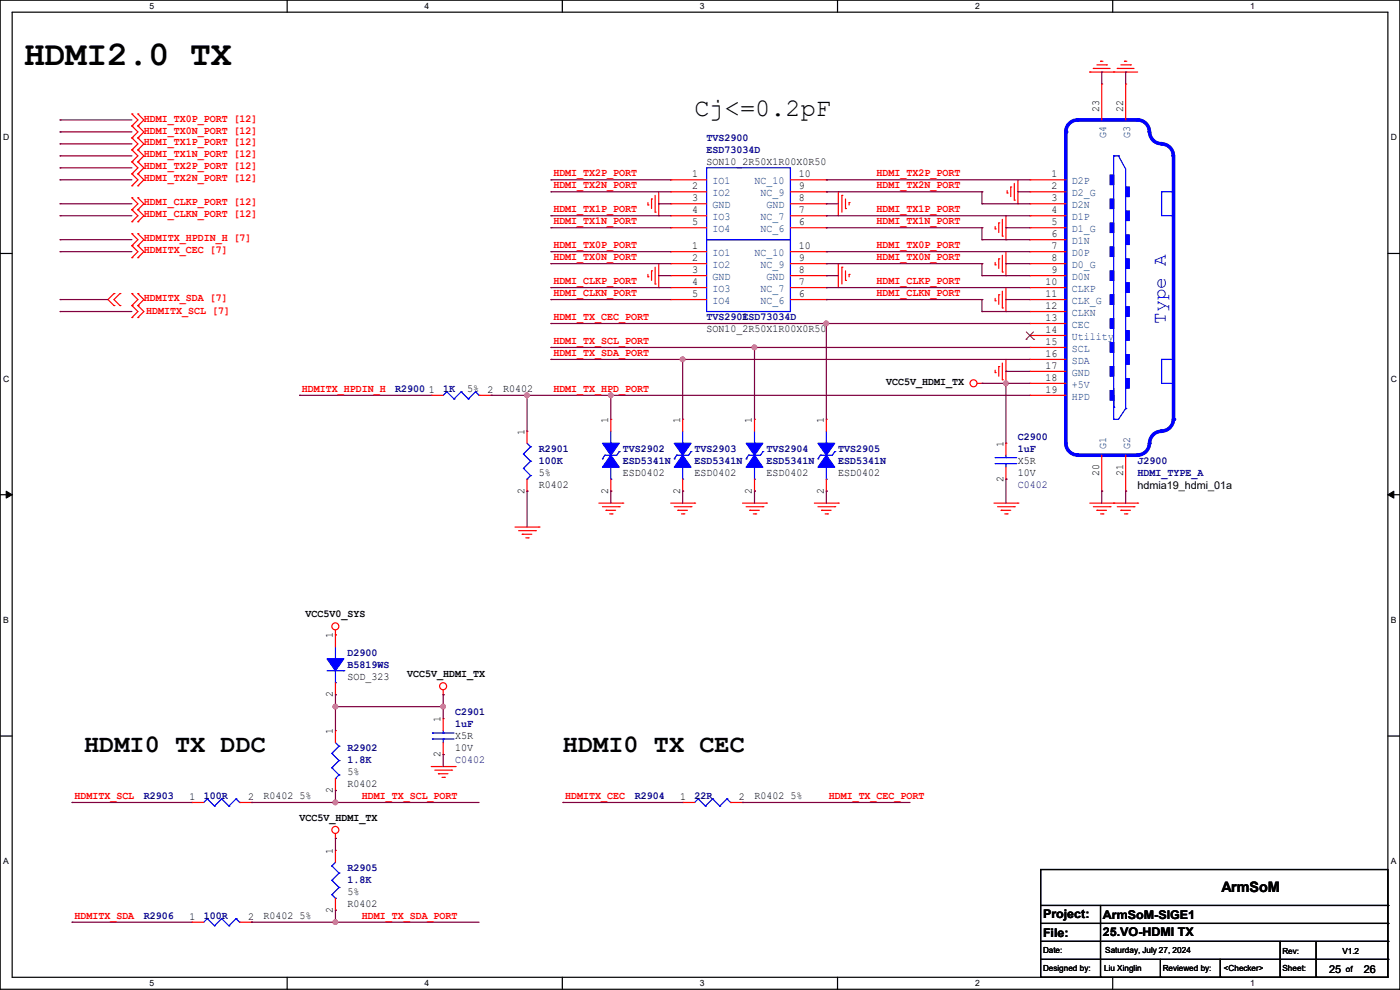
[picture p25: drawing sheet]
<svg xmlns="http://www.w3.org/2000/svg" width="297mm" height="210mm" viewBox="0 0 297 210" stroke-linecap="round" stroke-linejoin="round" font-family="sans-serif">
<defs><g id="words">
<text font-size="7.4" x="5.1" y="13.8">HDMI2.0 TX</text>
<g font-size="5.3">
<text x="147.4" y="24.6">Cj&lt;=0.2pF</text>
<text x="17.8" y="159.5">HDMI0 TX DDC</text>
<text x="119.4" y="159.5">HDMI0 TX CEC</text>
</g>
<text font-size="4.1" fill="#00f" x="247.4" y="68.6" transform="rotate(-90 247.4 68.6)">Type A</text>
<text font-size="3" x="259.1" y="189.3">ArmSoM</text>
<g font-size="2.5">
<text x="221.3" y="194.7">Project:</text>
<text x="234" y="194.9">ArmSoM-SIGE1</text>
<text x="221.3" y="198.8">File:</text>
<text x="234" y="198.5">25.VO-HDMI TX</text>
</g>
<g font-size="2.3">
<text x="233.2" y="23.7" transform="rotate(-90 233.2 23.7)">23</text>
<text x="238.3" y="23.7" transform="rotate(-90 238.3 23.7)">22</text>
<text x="149.9" y="34.9">SON10_2R50X1R00X0R50</text>
<text x="146.9" y="37.6">1</text>
<text x="146.9" y="40.1">2</text>
<text x="169.5" y="37.6">10</text>
<text x="169.5" y="40.1">9</text>
<text x="223.1" y="37.6">1</text>
<text x="223.1" y="40.1">2</text>
<text x="146.9" y="45.2">4</text>
<text x="146.9" y="47.8">5</text>
<text x="146.9" y="42.7">3</text>
<text x="169.5" y="45.2">7</text>
<text x="169.5" y="47.8">6</text>
<text x="169.5" y="42.7">8</text>
<text x="223.1" y="42.7">3</text>
<text x="223.1" y="45.2">4</text>
<text x="223.1" y="47.8">5</text>
<text x="146.9" y="52.8">1</text>
<text x="169.5" y="52.8">10</text>
<text x="223.1" y="50.3">6</text>
<text x="223.1" y="52.8">7</text>
<text x="146.9" y="55.4">2</text>
<text x="146.9" y="57.9">3</text>
<text x="169.5" y="55.4">9</text>
<text x="169.5" y="57.9">8</text>
<text x="223.1" y="55.4">8</text>
<text x="223.1" y="57.9">9</text>
<text x="146.9" y="60.5">4</text>
<text x="146.9" y="63">5</text>
<text x="169.5" y="60.5">7</text>
<text x="169.5" y="63">6</text>
<text x="221.8" y="60.5">10</text>
<text x="221.8" y="63">11</text>
<text x="221.8" y="65.5">12</text>
<text x="149.9" y="70.5">SON10_2R50X1R00X0R50</text>
<text x="221.8" y="68.1">13</text>
<text x="221.8" y="70.6">14</text>
<text x="221.8" y="73.2">15</text>
<text x="221.8" y="75.7">16</text>
<text x="91" y="83.3">1</text>
<text x="99.1" y="83.2">5%</text>
<text x="103.4" y="83.3">2</text>
<text x="106.7" y="83.2">R0402</text>
<text x="188" y="81.7">VCC5V_HDMI_TX</text>
<text x="221.8" y="78.2">17</text>
<text x="221.8" y="80.8">18</text>
<text x="221.8" y="83.3">19</text>
<text x="129" y="89.7" transform="rotate(-90 129 89.7)">1</text>
<text x="144.3" y="89.7" transform="rotate(-90 144.3 89.7)">1</text>
<text x="159.5" y="89.7" transform="rotate(-90 159.5 89.7)">1</text>
<text x="174.8" y="89.7" transform="rotate(-90 174.8 89.7)">1</text>
<text x="111.3" y="92.2" transform="rotate(-90 111.3 92.2)">1</text>
<text x="212.9" y="94.8" transform="rotate(-90 212.9 94.8)">1</text>
<text x="114.3" y="101">5%</text>
<text x="132.1" y="101">ESD0402</text>
<text x="147.4" y="101">ESD0402</text>
<text x="162.6" y="101">ESD0402</text>
<text x="177.8" y="101">ESD0402</text>
<text x="215.9" y="98.4">X5R</text>
<text x="215.9" y="101">10V</text>
<text x="233.2" y="100.9" transform="rotate(-90 233.2 100.9)">20</text>
<text x="238.3" y="100.9" transform="rotate(-90 238.3 100.9)">21</text>
<text x="111.3" y="104.7" transform="rotate(-90 111.3 104.7)">2</text>
<text x="114.3" y="103.5">R0402</text>
<text x="129" y="104.7" transform="rotate(-90 129 104.7)">2</text>
<text x="144.3" y="104.7" transform="rotate(-90 144.3 104.7)">2</text>
<text x="159.5" y="104.7" transform="rotate(-90 159.5 104.7)">2</text>
<text x="174.8" y="104.7" transform="rotate(-90 174.8 104.7)">2</text>
<text x="212.9" y="102.2" transform="rotate(-90 212.9 102.2)">2</text>
<text x="241.3" y="103.7">hdmia19_hdmi_01a</text>
<text x="64.8" y="130.9">VCC5V0_SYS</text>
<text x="70.6" y="135.4" transform="rotate(-90 70.6 135.4)">1</text>
<text x="86.4" y="143.6">VCC5V_HDMI_TX</text>
<text x="70.6" y="147.9" transform="rotate(-90 70.6 147.9)">2</text>
<text x="73.7" y="144.1">SOD_323</text>
<text x="70.6" y="155.7" transform="rotate(-90 70.6 155.7)">1</text>
<text x="93.5" y="153.2" transform="rotate(-90 93.5 153.2)">1</text>
<text x="93.5" y="160.6" transform="rotate(-90 93.5 160.6)">2</text>
<text x="96.6" y="156.8">X5R</text>
<text x="96.6" y="159.4">10V</text>
<text x="73.7" y="167">R0402</text>
<text x="73.7" y="164.5">5%</text>
<text x="40.2" y="169.7">1</text>
<text x="52.6" y="169.7">2</text>
<text x="55.9" y="169.5">R0402 5%</text>
<text x="70.6" y="168.2" transform="rotate(-90 70.6 168.2)">2</text>
<text x="144.3" y="169.7">1</text>
<text x="156.8" y="169.7">2</text>
<text x="160.1" y="169.5">R0402 5%</text>
<text x="63.5" y="174.1">VCC5V_HDMI_TX</text>
<text x="70.6" y="181.1" transform="rotate(-90 70.6 181.1)">1</text>
<text x="73.7" y="189.9">5%</text>
<text x="40.2" y="195.1">1</text>
<text x="52.6" y="195.1">2</text>
<text x="55.9" y="194.9">R0402 5%</text>
<text x="70.6" y="193.6" transform="rotate(-90 70.6 193.6)">2</text>
<text x="73.7" y="192.4">R0402</text>
<text x="282" y="206.3">25</text>
<text x="289.3" y="206.3">26</text>
</g>
<g font-size="2.3" fill="#f00">
<text x="30.5" y="25.8">HDMI_TX0P_PORT [12]</text>
<text x="30.5" y="28.3">HDMI_TX0N_PORT [12]</text>
<text x="30.5" y="35.9">HDMI_TX2P_PORT [12]</text>
<text x="30.5" y="30.9">HDMI_TX1P_PORT [12]</text>
<text x="30.5" y="33.4">HDMI_TX1N_PORT [12]</text>
<text x="30.5" y="38.5">HDMI_TX2N_PORT [12]</text>
<text x="117.4" y="37.4">HDMI_TX2P_PORT</text>
<text x="117.4" y="40">HDMI_TX2N_PORT</text>
<text x="186" y="37.4">HDMI_TX2P_PORT</text>
<text x="186" y="40">HDMI_TX2N_PORT</text>
<text x="30.5" y="43.6">HDMI_CLKP_PORT [12]</text>
<text x="30.5" y="46.1">HDMI_CLKN_PORT [12]</text>
<text x="117.4" y="45">HDMI_TX1P_PORT</text>
<text x="117.4" y="47.6">HDMI_TX1N_PORT</text>
<text x="186" y="45">HDMI_TX1P_PORT</text>
<text x="186" y="47.6">HDMI_TX1N_PORT</text>
<text x="30.5" y="51.2">HDMITX_HPDIN_H [7]</text>
<text x="30.5" y="53.7">HDMITX_CEC [7]</text>
<text x="117.4" y="52.7">HDMI_TX0P_PORT</text>
<text x="186" y="52.7">HDMI_TX0P_PORT</text>
<text x="117.4" y="55.2">HDMI_TX0N_PORT</text>
<text x="186" y="55.2">HDMI_TX0N_PORT</text>
<text x="30.5" y="63.9">HDMITX_SDA [7]</text>
<text x="117.4" y="60.3">HDMI_CLKP_PORT</text>
<text x="117.4" y="62.8">HDMI_CLKN_PORT</text>
<text x="186" y="60.3">HDMI_CLKP_PORT</text>
<text x="186" y="62.8">HDMI_CLKN_PORT</text>
<text x="31" y="66.7">HDMITX_SCL [7]</text>
<text x="117.4" y="67.9">HDMI_TX_CEC_PORT</text>
<text x="117.4" y="73">HDMI_TX_SCL_PORT</text>
<text x="117.4" y="75.5">HDMI_TX_SDA_PORT</text>
<text x="64.1" y="83.1">HDMITX_HPDIN_H</text>
<text x="117.4" y="83.1">HDMI_TX_HPD_PORT</text>
<text x="15.8" y="169.5">HDMITX_SCL</text>
<text x="76.8" y="169.5">HDMI_TX_SCL_PORT</text>
<text x="119.9" y="169.5">HDMITX_CEC</text>
<text x="175.8" y="169.5">HDMI_TX_CEC_PORT</text>
<text x="15.8" y="194.9">HDMITX_SDA</text>
<text x="76.8" y="194.9">HDMI_TX_SDA_PORT</text>
</g>
<g font-size="2.3" fill="#00007f">
<text x="149.9" y="29.8">TVS2900</text>
<text x="149.9" y="32.4">ESD73034D</text>
<text x="149.9" y="67.9">TVS2901</text>
<text x="157.5" y="67.9">ESD73034D</text>
<text x="83.9" y="83.2">R2900</text>
<text x="94" y="83.2">1K</text>
<text x="114.3" y="95.9">R2901</text>
<text x="132.1" y="95.9">TVS2902</text>
<text x="147.4" y="95.9">TVS2903</text>
<text x="162.6" y="95.9">TVS2904</text>
<text x="177.8" y="95.9">TVS2905</text>
<text x="215.9" y="93.3">C2900</text>
<text x="215.9" y="95.9">1uF</text>
<text x="114.3" y="98.4">100K</text>
<text x="132.1" y="98.4">ESD5341N</text>
<text x="147.4" y="98.4">ESD5341N</text>
<text x="162.6" y="98.4">ESD5341N</text>
<text x="177.8" y="98.4">ESD5341N</text>
<text x="241.3" y="98.4">J2900</text>
<text x="241.3" y="101">HDMI_TYPE_A</text>
<text x="215.9" y="103.5">C0402</text>
<text x="73.7" y="139.1">D2900</text>
<text x="73.7" y="141.6">B5819WS</text>
<text x="96.6" y="151.8">C2901</text>
<text x="96.6" y="154.3">1uF</text>
<text x="73.7" y="159.4">R2902</text>
<text x="73.7" y="161.9">1.8K</text>
<text x="96.6" y="161.9">C0402</text>
<text x="30.5" y="169.5">R2903</text>
<text x="43.2" y="169.5">100R</text>
<text x="134.7" y="169.5">R2904</text>
<text x="147.4" y="169.5">22R</text>
<text x="73.7" y="184.8">R2905</text>
<text x="73.7" y="187.3">1.8K</text>
<text x="30.5" y="194.9">R2906</text>
<text x="43.2" y="194.9">100R</text>
</g>
<g font-size="2.3" fill="#003f7f">
<text x="234.7" y="29.3" transform="rotate(-90 234.7 29.3)">G4</text>
<text x="239.8" y="29.3" transform="rotate(-90 239.8 29.3)">G3</text>
<text x="151.2" y="39.1">IO1</text>
<text x="151.2" y="41.6">IO2</text>
<text x="160.1" y="39.1">NC_10</text>
<text x="161.3" y="41.6">NC_9</text>
<text x="227.4" y="39.1">D2P</text>
<text x="227.4" y="41.6">D2_G</text>
<text x="151.2" y="46.7">IO3</text>
<text x="151.2" y="44.2">GND</text>
<text x="161.3" y="46.7">NC_7</text>
<text x="162.6" y="44.2">GND</text>
<text x="227.4" y="44.2">D2N</text>
<text x="227.4" y="46.7">D1P</text>
<text x="151.2" y="49.2">IO4</text>
<text x="161.3" y="49.2">NC_6</text>
<text x="227.4" y="49.2">D1_G</text>
<text x="227.4" y="51.8">D1N</text>
<text x="151.2" y="54.3">IO1</text>
<text x="151.2" y="56.9">IO2</text>
<text x="151.2" y="59.4">GND</text>
<text x="160.1" y="54.3">NC_10</text>
<text x="161.3" y="56.9">NC_9</text>
<text x="162.6" y="59.4">GND</text>
<text x="227.4" y="54.3">D0P</text>
<text x="227.4" y="56.9">D0_G</text>
<text x="227.4" y="59.4">D0N</text>
<text x="151.2" y="61.9">IO3</text>
<text x="151.2" y="64.5">IO4</text>
<text x="161.3" y="61.9">NC_7</text>
<text x="161.3" y="64.5">NC_6</text>
<text x="227.4" y="61.9">CLKP</text>
<text x="227.4" y="64.5">CLK_G</text>
<text x="227.4" y="67">CLKN</text>
<text x="227.4" y="69.6">CEC</text>
<text x="227.4" y="72.1">Utility</text>
<text x="227.4" y="74.6">SCL</text>
<text x="227.4" y="77.2">SDA</text>
<text x="227.4" y="79.7">GND</text>
<text x="227.4" y="82.3">+5V</text>
<text x="227.4" y="84.8">HPD</text>
<text x="234.7" y="95.3" transform="rotate(-90 234.7 95.3)">G1</text>
<text x="239.8" y="95.3" transform="rotate(-90 239.8 95.3)">G2</text>
</g>
<g font-size="1.8">
<text x="31.7" y="1.9">5</text>
<text x="90.1" y="1.9">4</text>
<text x="148.5" y="1.9">3</text>
<text x="206.8" y="1.9">2</text>
<text x="265.2" y="1.9">1</text>
<text x=".7" y="29.8">D</text>
<text x="295.1" y="29.8">D</text>
<text x=".7" y="80.9">C</text>
<text x="295.1" y="80.9">C</text>
<text x=".7" y="132.1">B</text>
<text x="295.1" y="132.1">B</text>
<text x=".7" y="183.3">A</text>
<text x="295.1" y="183.3">A</text>
<text x="221.3" y="202.1">Date:</text>
<text x="234.5" y="202.1">Saturday, July 27, 2024</text>
<text x="272.1" y="202.3">Rev:</text>
<text x="284.8" y="202.3">V1.2</text>
<text x="31.7" y="209.2">5</text>
<text x="90.1" y="209.2">4</text>
<text x="148.5" y="209.2">3</text>
<text x="206.8" y="209.2">2</text>
<text x="221.3" y="205.9">Designed by:</text>
<text x="234.2" y="205.9">Liu Xinglin</text>
<text x="246.7" y="205.9">Reviewed by:</text>
<text x="259.6" y="205.9">&lt;Checker&gt;</text>
<text x="265.2" y="209.2">1</text>
<text x="272.1" y="205.9">Sheet:</text>
<text x="285.5" y="206.1">of</text>
</g>
</g></defs>
<g fill="none" stroke="#000" stroke-width=".25">
<path d="M0 0h297v209.8h-297zM2.6 2.6h291.8v204.7h-291.8zM60.9 0v2.6M119.3 0v2.6M177.7 0v2.6M236.1 0v2.6M0 53.8h2.6M294.4 53.8h2.6M0 104.9h2.6M294.4 104.9h2.6M0 156.1h2.6M294.4 156.1h2.6"/>
<path d="M220.8 184.4h73.6v22.9h-73.6zM220.8 192.1h73.6M220.8 195.9h73.6M220.8 199.7h73.6M233.5 192.1v15.2M271.6 199.7v7.6M279.2 199.7v7.6M294.4 192.1h.1M294.4 195.9h.1M294.4 199.7h.1M60.9 207.3v2.5M119.3 207.3v2.5"/>
<path d="M177.7 207.3v2.5M220.8 203.5h73.6M233.5 207.3h.1M236.1 207.3v2.5M246.2 207.3h.1M246.2 203.5v3.8M258.9 207.3h.1M258.9 203.5v3.8M271.6 207.3h.1M279.2 207.3h.1M294.4 203.5h.1"/>
</g>
<path d="M1.3 104.2l1.3 .7-1.3 .8zM294.4 104.9l1.3-.7v1.5z" fill="#000"/>
<path d="M1.3 104.2l1.3 .7-1.3 .8zM294.4 104.9l1.3-.7v1.5z" fill="none" stroke="#000" stroke-width=".21"/>
<g fill="none" stroke="#f00" stroke-width=".25">
<path d="M231.2 15.3h.1M231.2 15.3h10.1M231.9 14.5h.1M231.9 14.5h3.6M232.7 13.8h2M233.5 13h.1M233.5 13h.5M234.7 13.8h.1M236.3 15.3h.1M237 14.5h.1M237 14.5h3.6M237.8 13.8h2"/>
<path d="M238.5 13h.1M238.5 13h.6M239.8 13.8h.1M28 36.9h.1M28 34.3h.1M28 39.4h.1M28 31.8h.1M28 29.3h.1M28 26.7h.1M28 24.2h.1M28 34.3l1.3 1.3-1.3 1.3M28 36.9l1.3 1.2-1.3 1.3"/>
<path d="M28 29.3l1.3 1.2-1.3 1.3M28 31.8l1.3 1.3-1.3 1.2M28 24.2l1.3 1.2-1.3 1.3M28 26.7l1.3 1.3-1.3 1.3M29.3 36.9h.1M29.3 34.3h.1M29.3 39.4h.1M29.3 31.8h.1M29.3 29.3h.1M29.3 26.7h.1M29.3 24.2h.1M29.3 34.3l1.2 1.3-1.2 1.3"/>
<path d="M29.3 36.9l1.2 1.2-1.2 1.3M29.3 29.3l1.2 1.2-1.2 1.3M29.3 31.8l1.2 1.3-1.2 1.2M29.3 24.2l1.2 1.2-1.2 1.3M29.3 26.7l1.2 1.3-1.2 1.3M214.4 39.7h.1M214.4 39.7v2M215.2 38.9v3.6M215.9 38.1v5.1M28 44.5h.1M28 42h.1M28 47h.1"/>
<path d="M28 52.1h.1M28 49.6h.1M28 54.7h.1M28 42l1.3 1.2-1.3 1.3M28 44.5l1.3 1.3-1.3 1.2M28 49.6l1.3 1.2-1.3 1.3M28 52.1l1.3 1.3-1.3 1.3M29.3 44.5h.1M29.3 42h.1M29.3 47h.1M29.3 52.1h.1M29.3 49.6h.1"/>
<path d="M29.3 54.7h.1M29.3 42l1.2 1.2-1.2 1.3M29.3 44.5l1.2 1.3-1.2 1.2M29.3 49.6l1.2 1.2-1.2 1.3M29.3 52.1l1.2 1.3-1.2 1.3M137.5 43.5h.1M137.5 58.7h.1M137.5 43v.5M137.5 58.2v.5M138.2 42.2h.1M138.2 57.4h.1M138.2 42.2v2"/>
<path d="M138.2 57.4v2.1M139 45h.1M139 41.4v3.6M139 56.7v3.5M139.7 45.8h.1M139.7 40.7v5.1M139.7 55.9v5.1M177.8 40.7h.1M177.8 55.9h.1M177.8 40.7v5.1M177.8 55.9v5.1M178.6 41.4h.1"/>
<path d="M178.6 56.7h.1M178.6 41.4v3.6M178.6 56.7v3.5M179.4 44.2h.1M179.4 59.5h.1M179.4 42.2v2M179.4 57.4v2.1M180.1 43h.1M180.1 58.2h.1M180.1 43v.5M180.1 58.2v.5M211.1 48.6h.1"/>
<path d="M211.1 56.2h.1M211.1 48v.6M211.1 55.7v.5M211.9 47.3h.1M211.9 54.9h.1M211.9 47.3v2M211.9 54.9v2M212.6 50.1h.1M212.6 57.7h.1M212.6 46.5v3.6M212.6 54.1v3.6M213.4 50.8h.1"/>
<path d="M213.4 58.5h.1M213.4 45.8v5M213.4 53.4v5.1M213.7 40.9h.1M213.7 40.4v.5M215.2 42.5h.1M215.9 43.2h.1M24.2 62.3h.1M24.2 64.8h.1M24.2 62.3l-1.3 1.2 1.3 1.3M25.4 64.8h.1M25.4 62.3h.1"/>
<path d="M25.4 62.3l-1.2 1.2 1.2 1.3M28 67.4h.1M28 64.8h.1M28 62.3h.1M28 64.8l1.3 1.3-1.3 1.3M28 62.3l1.3 1.2-1.3 1.3M29.3 67.4h.1M29.3 64.8h.1M29.3 62.3h.1M29.3 64.8l1.2 1.3-1.2 1.3M29.3 62.3l1.2 1.2-1.2 1.3M139 60.2h.1"/>
<path d="M139.7 61h.1M211.1 63.8h.1M211.1 79h.1M211.1 63.3v.5M211.1 78.5v.5M211.9 62.5h.1M211.9 77.8h.1M211.9 62.5v2.1M211.9 77.8v2M212.6 65.3h.1M212.6 61.8v3.5M212.6 77v3.6"/>
<path d="M213.4 66.1h.1M213.4 61v5.1M213.4 76.2v5.1M207.3 81.3h1M208.3 81.3h.1M212.6 80.6h.1M213.4 81.3h.1M109.3 111.8h5M110 112.6h3.6M110.8 113.3h.1M110.8 113.3h2M111.5 114.1h.6"/>
<path d="M112.1 114.1h.1M113.6 112.6h.1M114.3 111.8h.1M127 106.7h5.1M127.8 107.5h3.6M128.6 108.2h.1M128.6 108.2h2M129.3 109h.5M129.8 109h.1M131.4 107.5h.1M132.1 106.7h.1M142.3 106.7h5.1"/>
<path d="M143 107.5h3.6M143.8 108.2h.1M143.8 108.2h2M144.6 109h.5M145.1 109h.1M146.6 107.5h.1M147.4 106.7h.1M157.5 106.7h5.1M158.3 107.5h3.5M159 108.2h.1M159 108.2h2.1M159.8 109h.5"/>
<path d="M160.3 109h.1M161.8 107.5h.1M162.6 106.7h.1M172.8 106.7h5M173.5 107.5h3.6M174.3 108.2h.1M174.3 108.2h2M175 109h.6M175.6 109h.1M177.1 107.5h.1M177.8 106.7h.1M210.9 106.7h5"/>
<path d="M211.6 107.5h3.6M212.4 108.2h.1M212.4 108.2h2M213.1 109h.6M213.7 109h.1M215.2 107.5h.1M215.9 106.7h.1M231.2 106.7h10.1M231.9 107.5h3.6M232.7 108.2h.1M232.7 108.2h2M233.5 109h.5"/>
<path d="M234 109h.1M235.5 107.5h.1M236.3 106.7h.1M237 107.5h3.6M237.8 108.2h.1M237.8 108.2h2M238.5 109h.6M239.1 109h.1M240.6 107.5h.1M241.3 106.7h.1M71.2 134.7h.1M71.2 133.6v1.1"/>
<path d="M71.2 155h.1M71.2 155v2.5M94 147.4h.1M94 146.3v1.1M71.2 177.8h.1M71.2 167.7h.1M71.2 165.1v2.6M71.2 176.8v1M91.5 162.6h5.1M92.2 163.4h3.6M93 164.1h.1M93 164.1h2"/>
<path d="M93.8 164.9h.5M94.3 164.9h.1M95.8 163.4h.1M96.6 162.6h.1"/>
<circle cx="206.5" cy="81.3" r=".74"/>
<circle cx="71.1" cy="132.9" r=".74"/>
<circle cx="94" cy="145.6" r=".74"/>
<circle cx="71.1" cy="176" r=".74"/>
</g>
<path d="M70.4 159.8h.1M70.4 159.8l1.5 1.5M71.2 157.5l.7 .8M71.9 158.3h.1M71.9 158.3l-1.5 1.5M70.4 162.9h.1M70.4 162.9l1.5 1.5M71.2 165.1h.1M71.9 161.3h.1M71.9 164.4h.1M71.9 161.3l-1.5 1.6M71.9 164.4l-.7 .7" fill="none" stroke="#00f" stroke-width=".25"/>
<path d="M226.1 28v66" fill="none" stroke="#00f" stroke-width=".76"/>
<circle cx="226.1" cy="28" r=".38" fill="#00f"/>
<path d="M228.6 25.4h12.7" fill="none" stroke="#00f" stroke-width=".76"/>
<circle cx="241.3" cy="25.4" r=".38" fill="#00f"/>
<path d="M241.3 25.4a2.52 2.52 0 0 1 2.5 2.6 2.58 2.58 0 0 0 2.6 2.5M246.4 30.5a2.52 2.52 0 0 1 2.5 2.6M228.6 96.6h12.7M243.8 94a2.52 2.52 0 0 1-2.5 2.5" fill="none" stroke="#00f" stroke-width=".76"/>
<circle cx="241.3" cy="96.6" r=".38" fill="#00f"/>
<path d="M249 33.1v55.8M246.4 91.5a2.52 2.52 0 0 0-2.5 2.5M248.9 88.9a2.52 2.52 0 0 1-2.5 2.5" fill="none" stroke="#00f" stroke-width=".76"/>
<circle cx="249" cy="88.9" r=".38" fill="#00f"/>
<path d="M236.3 33.1h.1M236.3 33.1v55.8M236.3 33.1h1M237.3 33.1h.1M237.3 33.1l1.5 2.8v50.8M246.4 40.7h2.6v5.1h-2.6zM246.4 76.2h2.6v5.1h-2.6zM236.3 86.4h.1M236.3 88.9h.1M238.8 86.7h.1M238.8 86.7l-1.5 2.2h-1" fill="none" stroke="#00f" stroke-width=".25"/>
<path d="M235.5 82.8h.8v2.1h-.8z" fill-rule="evenodd" fill="#00f"/>
<path d="M235.5 82.8h.8v2.1h-.8z" fill="none" stroke="#00f" stroke-width=".25"/>
<path d="M238.8 80.3h.8v2h-.8z" fill-rule="evenodd" fill="#00f"/>
<path d="M238.8 80.3h.8v2h-.8z" fill="none" stroke="#00f" stroke-width=".25"/>
<path d="M235.5 77.8h.8v2h-.8z" fill-rule="evenodd" fill="#00f"/>
<path d="M235.5 77.8h.8v2h-.8z" fill="none" stroke="#00f" stroke-width=".25"/>
<path d="M238.8 75.2h.8v2.1h-.8z" fill-rule="evenodd" fill="#00f"/>
<path d="M238.8 75.2h.8v2.1h-.8z" fill="none" stroke="#00f" stroke-width=".25"/>
<path d="M235.5 72.7h.8v2h-.8z" fill-rule="evenodd" fill="#00f"/>
<path d="M235.5 72.7h.8v2h-.8z" fill="none" stroke="#00f" stroke-width=".25"/>
<path d="M238.8 70.1h.8v2.1h-.8z" fill-rule="evenodd" fill="#00f"/>
<path d="M238.8 70.1h.8v2.1h-.8z" fill="none" stroke="#00f" stroke-width=".25"/>
<path d="M235.5 67.6h.8v2h-.8z" fill-rule="evenodd" fill="#00f"/>
<path d="M235.5 67.6h.8v2h-.8z" fill="none" stroke="#00f" stroke-width=".25"/>
<path d="M238.8 65.1h.8v2h-.8z" fill-rule="evenodd" fill="#00f"/>
<path d="M238.8 65.1h.8v2h-.8z" fill="none" stroke="#00f" stroke-width=".25"/>
<path d="M235.5 62.5h.8v2.1h-.8z" fill-rule="evenodd" fill="#00f"/>
<path d="M235.5 62.5h.8v2.1h-.8z" fill="none" stroke="#00f" stroke-width=".25"/>
<path d="M238.8 60h.8v2h-.8z" fill-rule="evenodd" fill="#00f"/>
<path d="M238.8 60h.8v2h-.8z" fill="none" stroke="#00f" stroke-width=".25"/>
<path d="M235.5 57.4h.8v2.1h-.8z" fill-rule="evenodd" fill="#00f"/>
<path d="M235.5 57.4h.8v2.1h-.8z" fill="none" stroke="#00f" stroke-width=".25"/>
<path d="M238.8 54.9h.8v2h-.8z" fill-rule="evenodd" fill="#00f"/>
<path d="M238.8 54.9h.8v2h-.8z" fill="none" stroke="#00f" stroke-width=".25"/>
<path d="M235.5 52.4h.8v2h-.8z" fill-rule="evenodd" fill="#00f"/>
<path d="M235.5 52.4h.8v2h-.8z" fill="none" stroke="#00f" stroke-width=".25"/>
<path d="M238.8 49.8h.8v2.1h-.8z" fill-rule="evenodd" fill="#00f"/>
<path d="M238.8 49.8h.8v2.1h-.8z" fill="none" stroke="#00f" stroke-width=".25"/>
<path d="M235.5 47.3h.8v2h-.8z" fill-rule="evenodd" fill="#00f"/>
<path d="M235.5 47.3h.8v2h-.8z" fill="none" stroke="#00f" stroke-width=".25"/>
<path d="M238.8 44.7h.8v2.1h-.8z" fill-rule="evenodd" fill="#00f"/>
<path d="M238.8 44.7h.8v2.1h-.8z" fill="none" stroke="#00f" stroke-width=".25"/>
<path d="M235.5 42.2h.8v2h-.8z" fill-rule="evenodd" fill="#00f"/>
<path d="M235.5 42.2h.8v2h-.8z" fill="none" stroke="#00f" stroke-width=".25"/>
<path d="M238.8 39.7h.8v2h-.8z" fill-rule="evenodd" fill="#00f"/>
<path d="M238.8 39.7h.8v2h-.8z" fill="none" stroke="#00f" stroke-width=".25"/>
<path d="M235.5 37.1h.8v2.1h-.8z" fill-rule="evenodd" fill="#00f"/>
<g fill="none" stroke="#00f" stroke-width=".25">
<path d="M235.5 37.1h.8v2.1h-.8zM94.8 83.1h.1M94.8 83.1l-.8 .8M94.8 83.1l1.5 1.5M96.3 84.6h.1M97.8 83.1h.1M97.8 83.1l-1.5 1.5M97.8 83.1l1.6 1.5M99.4 84.6h.1M100.9 83.1h.1M100.9 83.1l-1.5 1.5M100.9 83.1l.7 .8"/>
<path d="M101.6 83.9h.1M128.3 96.6h.1M128.3 96.6h2.6M129.6 94h.1M129.6 91.5v2.5M129.6 99.1v2.5M129.6 101.6h.1M91.7 156.8h.1M91.7 155.5h.1M91.7 156.8h4.6M91.7 155.5h4.6M94 155.5h.1"/>
<path d="M94 156.8h.1M94 155v.5M94 156.8v.7M44 169.5h.1M44 169.5l-.8 .7M44 169.5l1.5 1.5M45.5 171h.1M47 169.5h.1M47 169.5l-1.5 1.5M47 169.5l1.6 1.5M48.6 171h.1M50.1 169.5h.1"/>
<path d="M50.1 169.5l-1.5 1.5M50.1 169.5l.7 .7M50.8 170.2h.1"/>
</g>
<path d="M228.6 25.4h.1a2.52 2.52 0 0 0-2.6 2.6M226.1 94a2.52 2.52 0 0 0 2.6 2.5h-.1" fill="none" stroke="#00f" stroke-width=".76"/>
<g fill="none" stroke="#f00" stroke-width=".25">
<path d="M233.7 17.8h.1M233.7 17.8v7.6M238.8 17.8h.1M238.8 17.8v7.6M218.5 38.1h.1M218.5 38.1h7.6M218.5 40.7h.1M218.5 43.2h.1M218.5 45.8h.1M218.5 48.3h.1M218.5 50.8h.1M218.5 53.4h.1"/>
<path d="M218.5 55.9h.1M218.5 58.5h.1M218.5 40.7h7.6M218.5 43.2h7.6M218.5 45.8h7.6M218.5 48.3h7.6M218.5 50.8h7.6M218.5 53.4h7.6M218.5 55.9h7.6M218.5 58.5h7.6M218.5 61h.1M218.5 63.5h.1"/>
<path d="M218.5 66.1h.1M218.5 68.6h.1M218.5 71.2h.1M218.5 73.7h.1M218.5 76.2h.1M218.5 78.8h.1M218.5 61h7.6M218.5 63.5h7.6M218.5 66.1h7.6M218.5 68.6h7.6M218.5 71.2h7.6M218.5 73.7h7.6"/>
<path d="M218.5 76.2h7.6M218.5 78.8h7.6M91.5 83.9h.1M91.5 83.9h2.5M101.6 83.9h2.6M104.2 83.9h.1M218.5 81.3h.1M218.5 83.9h.1M218.5 81.3h7.6M218.5 83.9h7.6M233.7 96.6v7.6M238.8 96.6v7.6"/>
<path d="M233.7 104.2h.1M238.8 104.2h.1M94 152.4h.1M94 152.4v2.6M94 157.5v2.6M40.7 170.2h.1M40.7 170.2h2.5M50.8 170.2h2.6M53.4 170.2h.1M94 160.1h.1"/>
</g>
<path d="M217.7 72h.1M217.7 70.4l1.6 1.6M219.2 70.4l-1.5 1.6M219.3 72h.1" fill="none" stroke="#7f3f00" stroke-width=".21"/>
<path d="M127.8 94h3.6l-1.8 2.6z" fill-rule="evenodd" fill="#00f"/>
<path d="M127.8 94h3.6l-1.8 2.6zM127.8 97.3h.1M128.3 96.6l-.5 .7M131.4 95.8h.1M131.4 95.8l-.5 .8" fill="none" stroke="#00f" stroke-width=".25"/>
<path d="M129.6 96.6l1.8 2.5h-3.6z" fill-rule="evenodd" fill="#00f"/>
<g fill="none" stroke="#00f" stroke-width=".25">
<path d="M129.6 96.6l1.8 2.5h-3.6zM158.8 96.6h.1M158.8 96.6h2.5M160.1 94h.1M160.1 91.5v2.5M160.1 99.1v2.5M211.1 98.3h.1M211.1 97.1h.1M211.1 98.3h4.6M211.1 97.1h4.6M213.4 97.1h.1M213.4 98.3h.1"/>
<path d="M213.4 96.6v.5M213.4 98.3v.8M160.1 101.6h.1"/>
</g>
<path d="M129.6 88.9h.1M129.6 88.9v2.6M213.4 94h.1M213.4 94v2.6M213.4 99.1v2.5M129.6 104.2h.1M129.6 101.6v2.6M213.4 101.6h.1" fill="none" stroke="#f00" stroke-width=".25"/>
<path d="M158.3 94h3.5l-1.7 2.6z" fill-rule="evenodd" fill="#00f"/>
<path d="M158.3 94h3.5l-1.7 2.6zM158.3 97.3h.1M158.8 96.6l-.5 .7M161.8 95.8h.1M161.8 95.8l-.5 .8" fill="none" stroke="#00f" stroke-width=".25"/>
<path d="M160.1 96.6l1.7 2.5h-3.5z" fill-rule="evenodd" fill="#00f"/>
<path d="M149.9 50.8h17.8v15.3h-17.8zM160.1 96.6l1.7 2.5h-3.5zM174 96.6h.1M174 96.6h2.6M175.3 94h.1M175.3 91.5v2.5M175.3 99.1v2.5M175.3 101.6h.1" fill="none" stroke="#00f" stroke-width=".25"/>
<g fill="none" stroke="#f00" stroke-width=".25">
<path d="M142.3 53.4h.1M142.3 55.9h.1M142.3 58.5h.1M142.3 53.4h7.6M142.3 55.9h7.6M142.3 58.5h7.6M167.7 53.4h7.6M167.7 55.9h7.6M167.7 58.5h7.6M175.3 53.4h.1M175.3 55.9h.1M175.3 58.5h.1"/>
<path d="M142.3 61h.1M142.3 63.5h.1M142.3 61h7.6M142.3 63.5h7.6M167.7 61h7.6M167.7 63.5h7.6M175.3 61h.1M175.3 63.5h.1M160.1 88.9h.1M160.1 88.9v2.6M160.1 104.2h.1M160.1 101.6v2.6"/>
</g>
<path d="M173.5 94h3.6l-1.8 2.6z" fill-rule="evenodd" fill="#00f"/>
<path d="M173.5 94h3.6l-1.8 2.6zM173.5 97.3h.1M174 96.6l-.5 .7M177.1 95.8h.1M177.1 95.8l-.5 .8" fill="none" stroke="#00f" stroke-width=".25"/>
<path d="M175.3 96.6l1.8 2.5h-3.6z" fill-rule="evenodd" fill="#00f"/>
<g fill="none" stroke="#00f" stroke-width=".25">
<path d="M149.9 35.6h17.8v15.2h-17.8zM175.3 96.6l1.8 2.5h-3.6zM71.2 139.7h.1M71.2 137.2v2.5M69.4 142.3h3.5M71.2 144.8h.1M71.2 142.3v2.5M72.9 142.3h.1M148.1 169.5h.1M148.1 169.5l-.7 .7M148.1 169.5l1.5 1.5M149.6 171h.1"/>
<path d="M151.2 169.5h.1M151.2 169.5l-1.6 1.5M151.2 169.5l1.5 1.5M152.7 171h.1M154.2 169.5h.1M154.2 169.5l-1.5 1.5M154.2 169.5l.8 .7M155 170.2h.1"/>
</g>
<g fill="none" stroke="#f00" stroke-width=".25">
<path d="M142.3 38.1h.1M142.3 38.1h7.6M167.7 38.1h7.6M175.3 38.1h.1M142.3 40.7h.1M142.3 45.8h.1M142.3 48.3h.1M142.3 43.2h.1M142.3 40.7h7.6M142.3 45.8h7.6M142.3 48.3h7.6M142.3 43.2h7.6"/>
<path d="M167.7 40.7h7.6M167.7 45.8h7.6M167.7 48.3h7.6M167.7 43.2h7.6M175.3 40.7h.1M175.3 45.8h.1M175.3 48.3h.1M175.3 43.2h.1M175.3 88.9h.1M175.3 88.9v2.6M175.3 104.2h.1M175.3 101.6v2.6"/>
<path d="M144.8 170.2h.1M144.8 170.2h2.6M155 170.2h2.5M157.5 170.2h.1"/>
</g>
<path d="M69.4 139.7h3.5l-1.7 2.6z" fill-rule="evenodd" fill="#00f"/>
<g fill="none" stroke="#00f" stroke-width=".25">
<path d="M143.6 96.6h.1M143.6 96.6h2.5M144.8 94h.1M144.8 91.5v2.5M144.8 99.1v2.5M144.8 101.6h.1M69.4 139.7h3.5l-1.7 2.6zM44 194.9h.1M44 194.9l-.8 .7M44 194.9l1.5 1.5M45.5 196.4h.1M47 194.9h.1"/>
<path d="M47 194.9l-1.5 1.5M47 194.9l1.6 1.5M48.6 196.4h.1M50.1 194.9h.1M50.1 194.9l-1.5 1.5M50.1 194.9l.7 .7M50.8 195.6h.1M70.4 183.7h.1M70.4 186.7h.1M70.4 189.8h.1M70.4 183.7l1.5 1.5M70.4 186.7l1.5 1.6"/>
<path d="M70.4 189.8l.8 .7M71.2 190.5h.1M71.2 182.9l-.8 .8M71.9 185.2h.1M71.9 188.3h.1M71.9 185.2l-1.5 1.5M71.9 188.3l-1.5 1.5"/>
</g>
<path d="M71.2 134.7h.1M71.2 134.7v2.5M71.2 147.4h.1M71.2 144.8v2.6M40.7 195.6h.1M40.7 195.6h2.5M50.8 195.6h2.6M53.4 195.6h.1M71.2 180.4h.1M71.2 193.1h.1M71.2 180.4v2.5M71.2 190.5v2.6" fill="none" stroke="#f00" stroke-width=".25"/>
<path d="M143 94h3.6l-1.8 2.6z" fill-rule="evenodd" fill="#00f"/>
<path d="M143 94h3.6l-1.8 2.6zM143 97.3h.1M143.6 96.6l-.6 .7M146.6 95.8h.1M146.6 95.8l-.5 .8" fill="none" stroke="#00f" stroke-width=".25"/>
<path d="M144.8 96.6l1.8 2.5h-3.6z" fill-rule="evenodd" fill="#00f"/>
<g fill="none" stroke="#00f" stroke-width=".25">
<path d="M111 96.3h.1M111 99.4h.1M111 96.3l1.6 1.5M111 99.4l1.6 1.5M111.8 94l.8 .8M112.6 94.8h.1M112.6 97.8h.1M112.6 94.8l-1.6 1.5M112.6 97.8l-1.6 1.6M144.8 96.6l1.8 2.5h-3.6zM111.8 101.6h.1M112.6 100.9h.1"/>
<path d="M112.6 100.9l-.8 .7"/>
</g>
<path d="M111.8 91.5h.1M111.8 91.5v2.5M144.8 88.9h.1M144.8 88.9v2.6M111.8 104.2h.1M111.8 101.6v2.6M144.8 104.2h.1M144.8 101.6v2.6" fill="none" stroke="#f00" stroke-width=".25"/>
<g fill="none" stroke="#7f003f" stroke-width=".25">
<path d="M12.7 28h.1M12.7 25.4h.1M12.7 38.1h.1M12.7 30.5h.1M12.7 33.1h.1M12.7 35.6h.1M12.7 28h15.3M12.7 25.4h15.3M12.7 38.1h15.3M12.7 30.5h15.3M12.7 33.1h15.3M12.7 35.6h15.3"/>
<path d="M12.7 45.8h.1M12.7 43.2h.1M12.7 50.8h.1M12.7 53.4h.1M12.7 45.8h15.3M12.7 43.2h15.3M12.7 50.8h15.3M12.7 53.4h15.3M12.7 63.5h.1M12.7 66.1h.1M12.7 63.5h10.2M12.7 66.1h15.3"/>
<path d="M71.2 147.4h.1M71.2 149.9h.1M71.2 147.4v7.6M94 147.4h.1M94 147.4v2.5h-22.8M71.2 177.8h.1M71.2 177.8v2.6"/>
</g>
<circle cx="94" cy="149.9" r=".49" fill="#f0f"/>
<circle cx="94" cy="149.9" r=".49" fill="none" stroke="#f0f" stroke-width=".25"/>
<circle cx="71.1" cy="149.9" r=".49" fill="#f0f"/>
<circle cx="71.1" cy="149.9" r=".49" fill="none" stroke="#f0f" stroke-width=".25"/>
<path d="M71.2 167.7h.1M71.2 170.2h.1M71.2 167.7v2.5M71.2 170.2h30.4M71.2 193.1h.1M71.2 193.1v2.5" fill="none" stroke="#7f003f" stroke-width=".25"/>
<circle cx="71.1" cy="170.2" r=".49" fill="#f0f"/>
<circle cx="71.1" cy="170.2" r=".49" fill="none" stroke="#f0f" stroke-width=".25"/>
<path d="M71.2 195.6h.1M71.2 195.6h30.4" fill="none" stroke="#7f003f" stroke-width=".25"/>
<circle cx="71.1" cy="195.6" r=".49" fill="#f0f"/>
<circle cx="71.1" cy="195.6" r=".49" fill="none" stroke="#f0f" stroke-width=".25"/>
<g fill="none" stroke="#7f003f" stroke-width=".25">
<path d="M233.7 15.3h.1M233.7 15.3v2.5M238.8 15.3h.1M238.8 15.3v2.5M116.9 38.1h.1M116.9 38.1h25.4M175.3 38.1h.1M175.3 38.1h43.2M116.9 40.7h.1M116.9 45.8h.1M116.9 48.3h.1M116.9 53.4h.1"/>
<path d="M116.9 55.9h.1M116.9 40.7h25.4M116.9 45.8h25.4M116.9 48.3h25.4M116.9 53.4h25.4M116.9 55.9h25.4M139.7 43.2h.1M139.7 58.5h.1M139.7 43.2h2.6M139.7 58.5h2.6M175.3 40.7h.1M175.3 43.2h.1"/>
<path d="M175.3 45.8h.1M175.3 48.3h.1M175.3 53.4h.1M175.3 55.9h.1M175.3 58.5h.1M175.3 40.7h33M175.3 43.2h2.5M175.3 45.8h43.2M175.3 48.3h33M175.3 53.4h43.2M175.3 55.9h33M175.3 58.5h2.5"/>
<path d="M208.3 40.7h.1M208.3 43.2h.1M208.3 48.3h.1M208.3 50.8h.1M208.3 55.9h.1M208.3 58.5h.1M208.3 40.7v2.5M208.3 48.3v2.5M208.3 55.9v2.6M208.3 43.2h10.2M208.3 50.8h10.2M208.3 58.5h10.2"/>
<path d="M213.4 48.3h.1M213.4 55.9h.1M213.4 48.3h5.1M213.4 55.9h5.1M215.9 40.7h.1M215.9 40.7h2.6M116.9 61h.1M116.9 63.5h.1M116.9 68.6h.1M116.9 61h25.4M116.9 63.5h25.4M116.9 68.6h58.4"/>
<path d="M175.3 61h.1M175.3 63.5h.1M175.3 61h43.2M175.3 63.5h33M208.3 63.5h.1M208.3 66.1h.1M208.3 63.5v2.6M208.3 66.1h10.2M213.4 63.5h.1M213.4 63.5h5.1M94 149.9h.1M94 149.9v2.5"/>
<path d="M53.4 170.2h.1M53.4 170.2h17.8M94 160.1h.1M94 160.1v2.5M53.4 195.6h.1M53.4 195.6h17.8"/>
</g>
<circle cx="175.3" cy="68.6" r=".49" fill="#f0f"/>
<circle cx="175.3" cy="68.6" r=".49" fill="none" stroke="#f0f" stroke-width=".25"/>
<path d="M116.9 73.7h.1M116.9 73.7h43.2M175.3 68.6h.1M175.3 68.6h43.2M175.3 68.6v20.3" fill="none" stroke="#7f003f" stroke-width=".25"/>
<circle cx="160" cy="73.7" r=".49" fill="#f0f"/>
<circle cx="160" cy="73.7" r=".49" fill="none" stroke="#f0f" stroke-width=".25"/>
<path d="M116.9 76.2h.1M116.9 76.2h101.6M144.8 76.2h.1M160.1 73.7h.1M160.1 73.7h58.4M160.1 73.7v15.2" fill="none" stroke="#7f003f" stroke-width=".25"/>
<circle cx="144.8" cy="76.2" r=".49" fill="#f0f"/>
<circle cx="144.8" cy="76.2" r=".49" fill="none" stroke="#f0f" stroke-width=".25"/>
<path d="M144.8 76.2h.1M144.8 76.2v12.7M213.4 78.8h.1M213.4 78.8h5.1M208.3 81.3h.1M208.3 81.3h5.1M213.4 81.3h.1M213.4 81.3v12.7" fill="none" stroke="#7f003f" stroke-width=".25"/>
<circle cx="213.4" cy="81.3" r=".49" fill="#f0f"/>
<circle cx="213.4" cy="81.3" r=".49" fill="none" stroke="#f0f" stroke-width=".25"/>
<path d="M111.8 83.9h.1M111.8 83.9h17.8M213.4 81.3h.1M213.4 81.3h5.1" fill="none" stroke="#7f003f" stroke-width=".25"/>
<circle cx="111.8" cy="83.8" r=".49" fill="#f0f"/>
<circle cx="111.8" cy="83.8" r=".49" fill="none" stroke="#f0f" stroke-width=".25"/>
<path d="M129.6 83.9h.1M129.6 83.9h88.9" fill="none" stroke="#7f003f" stroke-width=".25"/>
<circle cx="129.6" cy="83.8" r=".49" fill="#f0f"/>
<circle cx="129.6" cy="83.8" r=".49" fill="none" stroke="#f0f" stroke-width=".25"/>
<g fill="none" stroke="#7f003f" stroke-width=".25">
<path d="M63.5 83.9h.1M63.5 83.9h28M104.2 83.9h.1M104.2 83.9h7.6M111.8 83.9h.1M111.8 83.9v7.6M129.6 83.9h.1M129.6 83.9v5M111.8 104.2h.1M111.8 104.2v7.6M129.6 104.2h.1M129.6 104.2v2.5"/>
<path d="M144.8 104.2h.1M144.8 104.2v2.5M160.1 104.2h.1M160.1 104.2v2.5M175.3 104.2h.1M175.3 104.2v2.5M213.4 101.6h.1M213.4 101.6v5.1M233.7 104.2h.1M233.7 104.2v2.5M238.8 104.2h.1M238.8 104.2v2.5"/>
<path d="M15.3 170.2h.1M15.3 170.2h25.4M119.4 170.2h.1M119.4 170.2h25.4M157.5 170.2h.1M157.5 170.2h35.6M15.3 195.6h.1M15.3 195.6h25.4"/>
</g>
<circle cx="94" cy="149.9" r=".49" fill="#f0f"/>
<circle cx="94" cy="149.9" r=".49" fill="none" stroke="#f0f" stroke-width=".25"/>
<circle cx="71.1" cy="149.9" r=".49" fill="#f0f"/>
<circle cx="71.1" cy="149.9" r=".49" fill="none" stroke="#f0f" stroke-width=".25"/>
<circle cx="71.1" cy="170.2" r=".49" fill="#f0f"/>
<circle cx="71.1" cy="170.2" r=".49" fill="none" stroke="#f0f" stroke-width=".25"/>
<circle cx="71.1" cy="195.6" r=".49" fill="#f0f"/>
<circle cx="71.1" cy="195.6" r=".49" fill="none" stroke="#f0f" stroke-width=".25"/>
<circle cx="175.3" cy="68.6" r=".49" fill="#f0f"/>
<circle cx="175.3" cy="68.6" r=".49" fill="none" stroke="#f0f" stroke-width=".25"/>
<circle cx="160" cy="73.7" r=".49" fill="#f0f"/>
<circle cx="160" cy="73.7" r=".49" fill="none" stroke="#f0f" stroke-width=".25"/>
<circle cx="144.8" cy="76.2" r=".49" fill="#f0f"/>
<circle cx="144.8" cy="76.2" r=".49" fill="none" stroke="#f0f" stroke-width=".25"/>
<circle cx="213.4" cy="81.3" r=".49" fill="#f0f"/>
<circle cx="213.4" cy="81.3" r=".49" fill="none" stroke="#f0f" stroke-width=".25"/>
<circle cx="111.8" cy="83.8" r=".49" fill="#f0f"/>
<circle cx="111.8" cy="83.8" r=".49" fill="none" stroke="#f0f" stroke-width=".25"/>
<circle cx="129.6" cy="83.8" r=".49" fill="#f0f"/>
<circle cx="129.6" cy="83.8" r=".49" fill="none" stroke="#f0f" stroke-width=".25"/>
<use href="#words"/>
</svg>
